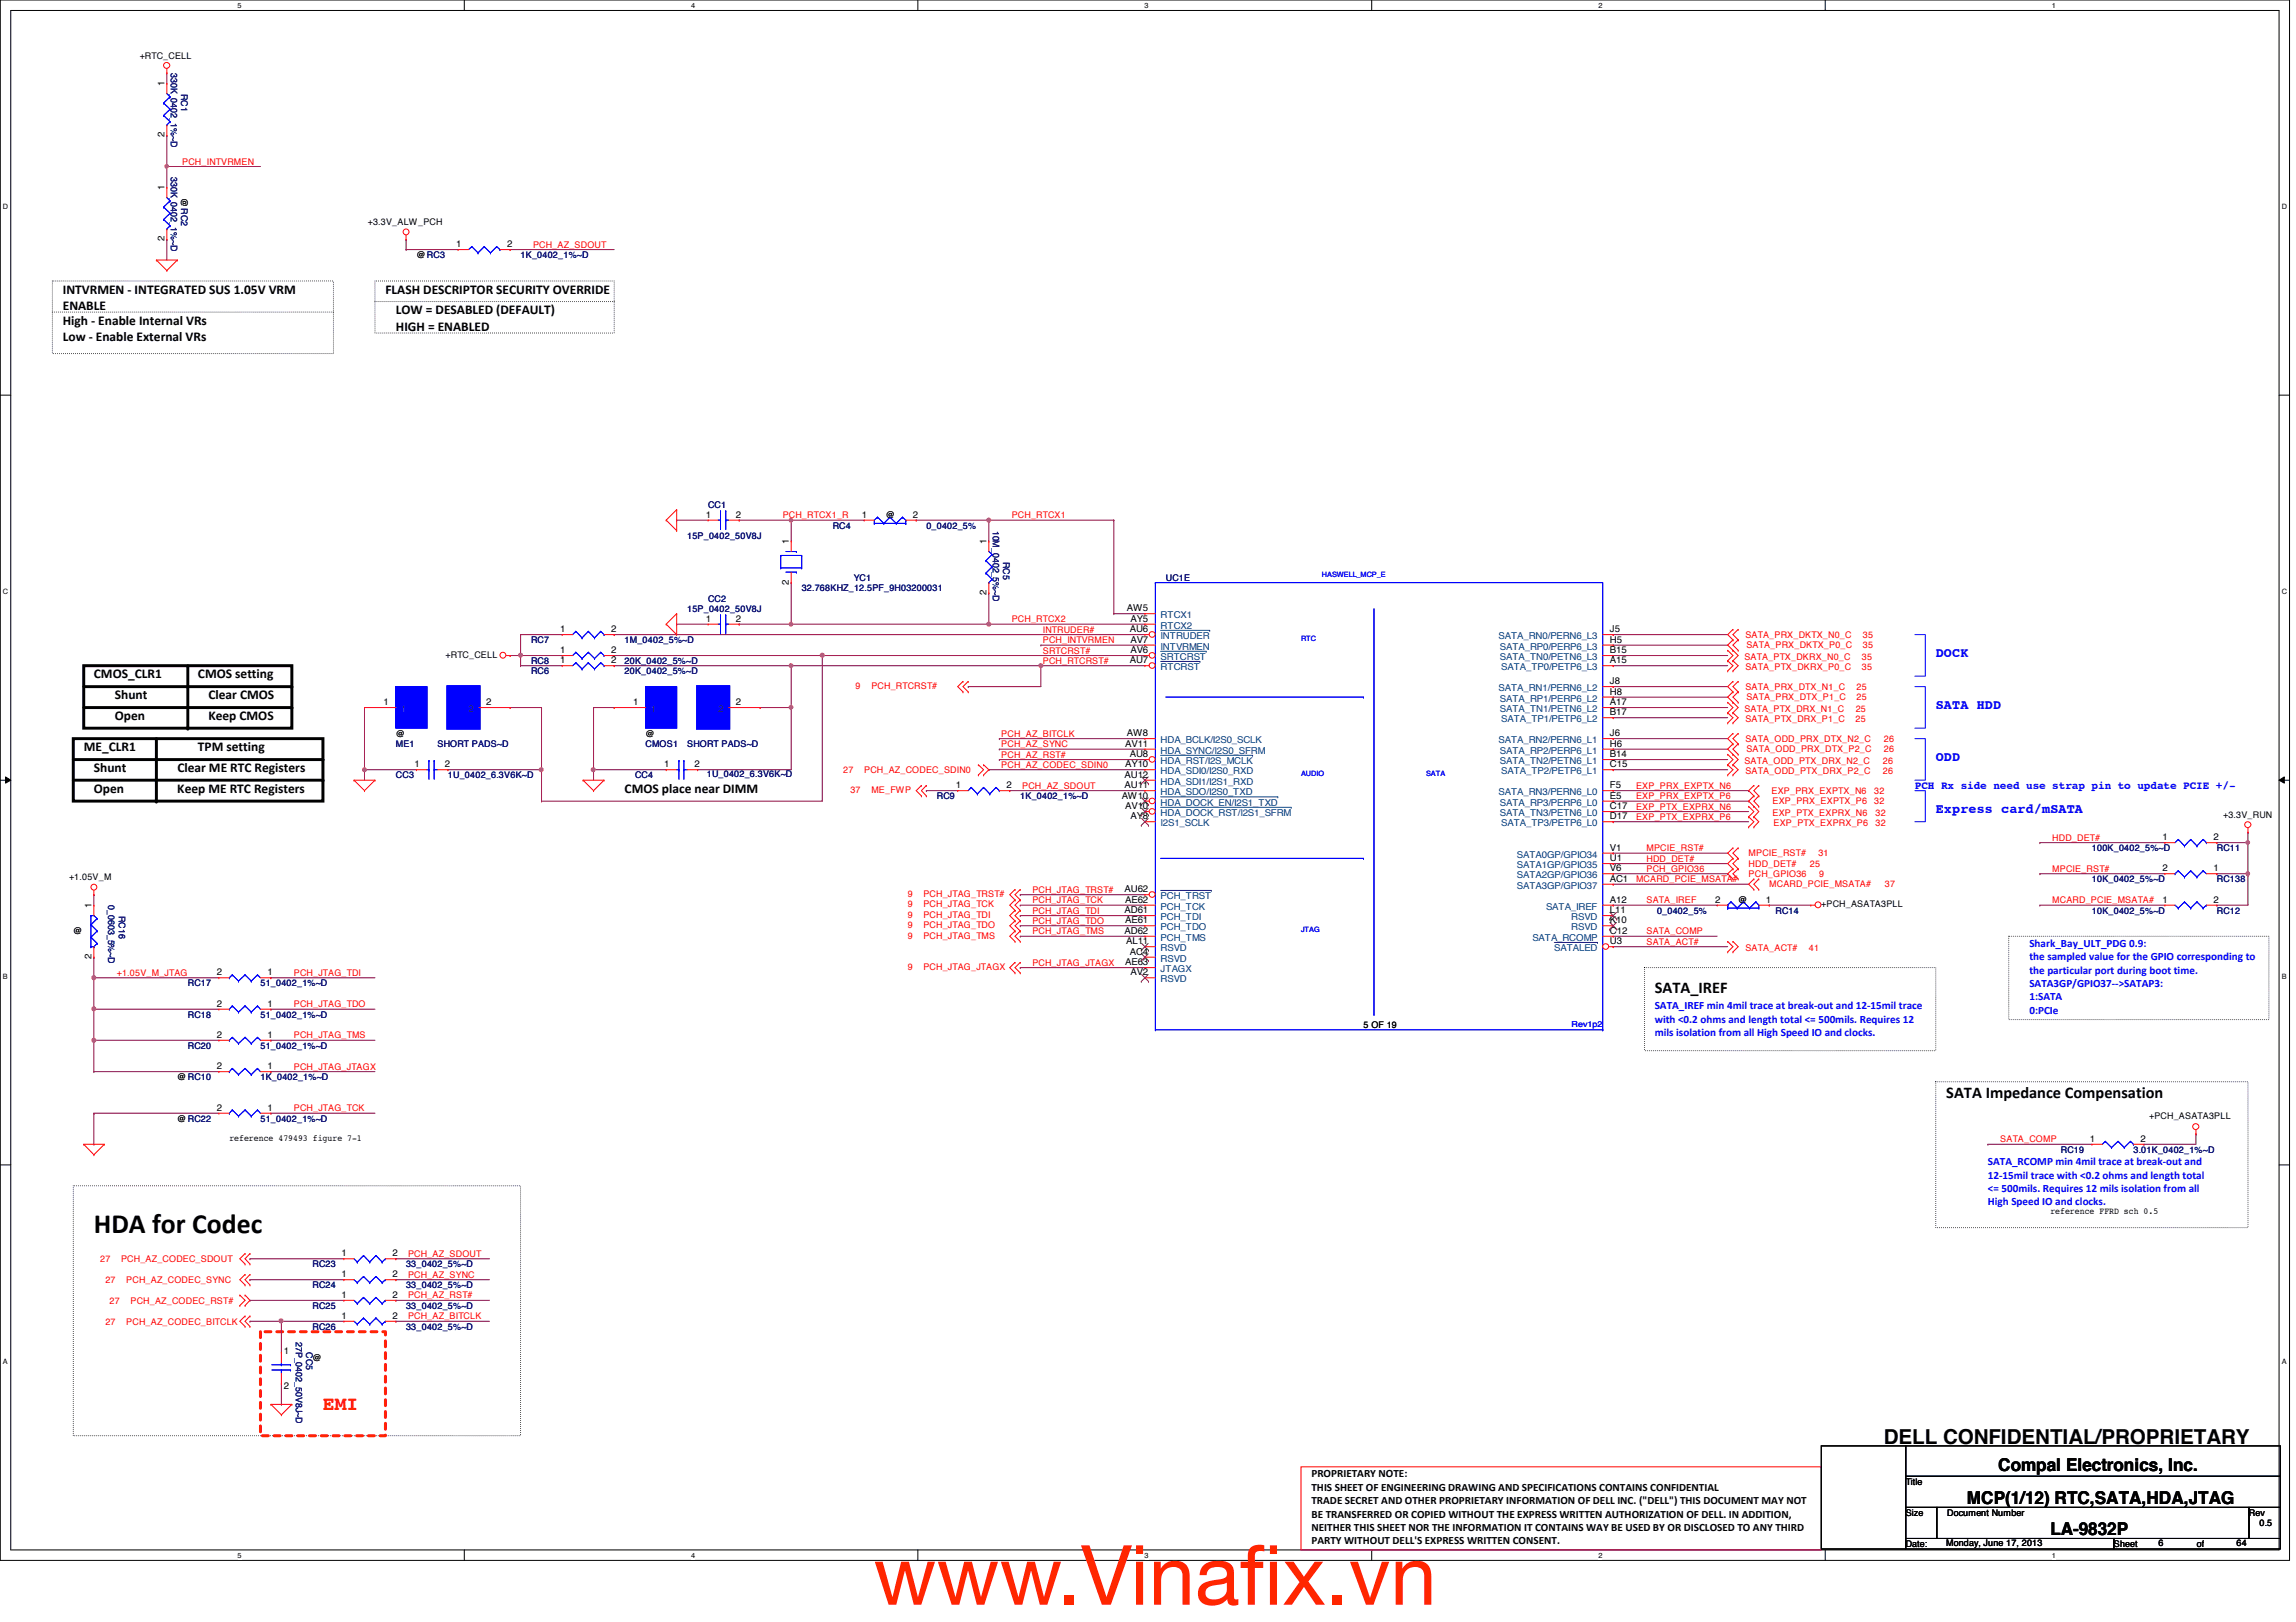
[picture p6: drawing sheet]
<svg xmlns="http://www.w3.org/2000/svg" width="297mm" height="210mm" viewBox="0 0 297 210" stroke-linecap="round" stroke-linejoin="round" font-family="sans-serif">
<defs><g id="words">
<g font-size="10.6" fill="#ff2600">
<text x="113" y="207.7">www.Vinaf</text>
<text x="160.4" y="207.7">ix.vn</text>
</g>
<text font-size="3.6" x="12.1" y="159.6">HDA for Codec</text>
<text font-size="2.7" x="243.7" y="186.9">DELL CONFIDENTIAL/PROPRIETARY</text>
<text font-size="2.5" fill="#f00" x="41.8" y="182.5">EMI</text>
<g font-size="2.3">
<text x="258.5" y="190.3">Compal Electronics, Inc.</text>
<text x="254.5" y="194.6">MCP(1/12) RTC,SATA,HDA,JTAG</text>
<text x="265.3" y="198.7">LA-9832P</text>
</g>
<g font-size="2.1">
<text x="214.1" y="128.6">SATA_IREF</text>
<text x="251.8" y="142">SATA Impedance Compensation</text>
</g>
<g font-size="1.7">
<text x="8.1" y="38">INTVRMEN - INTEGRATED SUS 1.05V VRM</text>
<text x="8.1" y="40.1">ENABLE</text>
<text x="49.9" y="38">FLASH DESCRIPTOR SECURITY OVERRIDE</text>
<text x="51.2" y="40.7">LOW = DESABLED (DEFAULT)</text>
<text x="8.1" y="42">High - Enable Internal VRs</text>
<text x="8.1" y="44.2">Low - Enable External VRs</text>
<text x="51.2" y="42.8">HIGH = ENABLED</text>
<text x="12.1" y="87.8">CMOS_CLR1</text>
<text x="25.6" y="87.8">CMOS setting</text>
<text x="14.9" y="90.5">Shunt</text>
<text x="14.9" y="93.2">Open</text>
<text x="27" y="93.2">Keep CMOS</text>
<text x="27" y="90.5">Clear CMOS</text>
<text x="10.8" y="97.2">ME_CLR1</text>
<text x="12.1" y="99.9">Shunt</text>
<text x="22.9" y="99.9">Clear ME RTC Registers</text>
<text x="25.6" y="97.2">TPM setting</text>
<text x="12.1" y="102.6">Open</text>
<text x="22.9" y="102.6">Keep ME RTC Registers</text>
<text x="80.8" y="102.6">CMOS place near DIMM</text>
</g>
<g font-size="1.7" fill="#00f">
<text x="250.4" y="85">DOCK</text>
<text x="250.4" y="91.7">SATA HDD</text>
<text x="250.4" y="98.4">ODD</text>
<text x="250.4" y="105.2">Express card/mSATA</text>
</g>
<g font-size="1.4" fill="#00f">
<text x="247.7" y="102.1">PCH Rx side need use strap pin to update PCIE +/-</text>
<text x="262.5" y="122.5">Shark_Bay_ULT_PDG 0.9:</text>
<text x="262.5" y="124.2">the sampled value for the GPIO corresponding to</text>
<text x="262.5" y="126">the particular port during boot time.</text>
<text x="214.1" y="130.6">SATA_IREF min 4mil trace at break-out and 12-15mil trace</text>
<text x="262.5" y="127.7">SATA3GP/GPIO37--&gt;SATAP3:</text>
<text x="262.5" y="129.5">1:SATA</text>
<text x="262.5" y="131.2">0:PCIe</text>
<text x="214.1" y="132.3">with &lt;0.2 ohms and length total &lt;= 500mils. Requires 12</text>
<text x="214.1" y="134.1">mils isolation from all High Speed IO and clocks.</text>
<text x="257.2" y="150.8">SATA_RCOMP min 4mil trace at break-out and</text>
<text x="257.2" y="152.5">12-15mil trace with &lt;0.2 ohms and length total</text>
<text x="257.2" y="154.3">&lt;= 500mils. Requires 12 mils isolation from all</text>
<text x="257.2" y="156">High Speed IO and clocks.</text>
</g>
<g font-size="1.4">
<text x="169.7" y="191.2">PROPRIETARY NOTE:</text>
<text x="169.7" y="192.9">THIS SHEET OF ENGINEERING DRAWING AND SPECIFICATIONS CONTAINS CONFIDENTIAL</text>
<text x="169.7" y="194.6">TRADE SECRET AND OTHER PROPRIETARY INFORMATION OF DELL INC. (&quot;DELL&quot;) THIS DOCUMENT MAY NOT</text>
<text x="169.7" y="196.4">BE TRANSFERRED OR COPIED WITHOUT THE EXPRESS WRITTEN AUTHORIZATION OF DELL. IN ADDITION,</text>
<text x="169.7" y="198.1">NEITHER THIS SHEET NOR THE INFORMATION IT CONTAINS WAY BE USED BY OR DISCLOSED TO ANY THIRD</text>
<text x="169.7" y="199.9">PARTY WITHOUT DELL'S EXPRESS WRITTEN CONSENT.</text>
</g>
<g font-size="1.2">
<text x="18.1" y="7.6">+RTC_CELL</text>
<text x="21.3" y="11.2" transform="rotate(-90 21.3 11.2)">1</text>
<text x="21.3" y="17.8" transform="rotate(-90 21.3 17.8)">2</text>
<text x="21.3" y="24.6" transform="rotate(-90 21.3 24.6)">1</text>
<text x="23.4" y="25.6" transform="rotate(90 23.4 25.6)">@RC2</text>
<text x="47.6" y="29.1">+3.3V_ALW_PCH</text>
<text x="21.3" y="31.2" transform="rotate(-90 21.3 31.2)">2</text>
<text x="53.9" y="33.4">@RC3</text>
<text x="59" y="32">1</text>
<text x="65.6" y="32">2</text>
<text x="91.3" y="67">1</text>
<text x="95.2" y="67">2</text>
<text x="102.1" y="70.4" transform="rotate(-90 102.1 70.4)">1</text>
<text x="111.5" y="67">1</text>
<text x="114.6" y="67.1">@</text>
<text x="118.1" y="67">2</text>
<text x="127.6" y="70.4" transform="rotate(-90 127.6 70.4)">1</text>
<text x="102.1" y="75.6" transform="rotate(-90 102.1 75.6)">2</text>
<text x="127.6" y="77" transform="rotate(-90 127.6 77)">2</text>
<text x="72.5" y="81.8">1</text>
<text x="79.1" y="81.8">2</text>
<text x="91.3" y="80.5">1</text>
<text x="95.2" y="80.5">2</text>
<text x="145.8" y="79.1">AW5</text>
<text x="146.2" y="81.8">AU6</text>
<text x="146.3" y="83.2">AV7</text>
<text x="146.3" y="80.5">AY5</text>
<text x="208.3" y="81.8">J5</text>
<text x="208.3" y="83.2">H5</text>
<text x="57.7" y="85.1">+RTC_CELL</text>
<text x="72.5" y="84.5">1</text>
<text x="72.5" y="85.9">1</text>
<text x="79.1" y="84.5">2</text>
<text x="79.1" y="85.9">2</text>
<text x="146.2" y="85.9">AU7</text>
<text x="146.3" y="84.5">AV6</text>
<text x="208.3" y="84.5">B15</text>
<text x="208.3" y="85.9">A15</text>
<text x="208.3" y="89.9">H8</text>
<text x="208.3" y="88.6">J8</text>
<text x="49.6" y="91.3">1</text>
<text x="51.2" y="95.3">@</text>
<text x="62.9" y="91.3">2</text>
<text x="81.9" y="91.3">1</text>
<text x="83.5" y="95.3">@</text>
<text x="95.2" y="91.3">2</text>
<text x="145.8" y="95.3">AW8</text>
<text x="208.3" y="91.3">A17</text>
<text x="208.3" y="92.6">B17</text>
<text x="208.3" y="95.3">J6</text>
<text x="53.6" y="99.3">1</text>
<text x="57.5" y="99.3">2</text>
<text x="85.9" y="99.3">1</text>
<text x="89.8" y="99.3">2</text>
<text x="145.5" y="100.7">AU12</text>
<text x="145.6" y="96.6">AV11</text>
<text x="145.6" y="99.3">AY10</text>
<text x="146.2" y="98">AU8</text>
<text x="208.3" y="96.6">H6</text>
<text x="208.3" y="98">B14</text>
<text x="208.3" y="99.3">C15</text>
<text x="123.7" y="102">1</text>
<text x="130.2" y="102">2</text>
<text x="145.1" y="103.4">AW10</text>
<text x="145.5" y="102">AU11</text>
<text x="145.6" y="104.7">AV10</text>
<text x="146.3" y="106">AY8</text>
<text x="208.3" y="102">F5</text>
<text x="208.3" y="103.4">E5</text>
<text x="208.3" y="104.7">C17</text>
<text x="208.3" y="106">D17</text>
<text x="287.6" y="105.8">+3.3V_RUN</text>
<text x="8.9" y="113.9">+1.05V_M</text>
<text x="208.3" y="110.1">V1</text>
<text x="208.3" y="111.5">U1</text>
<text x="208.3" y="112.8">V6</text>
<text x="279.8" y="112.8">2</text>
<text x="279.8" y="108.8">1</text>
<text x="286.4" y="112.8">1</text>
<text x="286.4" y="108.8">2</text>
<text x="11.9" y="117.6" transform="rotate(-90 11.9 117.6)">1</text>
<text x="145.5" y="115.5">AU62</text>
<text x="145.5" y="118.2">AD61</text>
<text x="145.6" y="116.8">AE62</text>
<text x="145.6" y="119.5">AE61</text>
<text x="208.3" y="114.1">AC1</text>
<text x="208.3" y="116.8">A12</text>
<text x="208.3" y="119.5">K10</text>
<text x="208.3" y="118.2">L11</text>
<text x="221.9" y="116.8">2</text>
<text x="224.9" y="116.9">@</text>
<text x="228.5" y="116.8">1</text>
<text x="235.6" y="117.4">+PCH_ASATA3PLL</text>
<text x="279.8" y="116.8">1</text>
<text x="286.4" y="116.8">2</text>
<text x="9.5" y="120.9">@</text>
<text x="11.9" y="124.1" transform="rotate(-90 11.9 124.1)">2</text>
<text x="145.5" y="120.9">AD62</text>
<text x="145.6" y="124.9">AE63</text>
<text x="145.7" y="122.2">AL11</text>
<text x="146.2" y="123.6">AC4</text>
<text x="208.3" y="120.9">C12</text>
<text x="208.3" y="122.2">U3</text>
<text x="28.1" y="126.2">2</text>
<text x="28.1" y="130.3">2</text>
<text x="34.6" y="126.2">1</text>
<text x="34.6" y="130.3">1</text>
<text x="146.3" y="126.2">AV2</text>
<text x="28.1" y="134.3">2</text>
<text x="34.6" y="134.3">1</text>
<text x="176.4" y="133.1">5 OF 19</text>
<text x="22.9" y="139.8">@RC10</text>
<text x="28.1" y="138.4">2</text>
<text x="28.1" y="143.8">2</text>
<text x="34.6" y="138.4">1</text>
<text x="34.6" y="143.8">1</text>
<text x="22.9" y="145.2">@RC22</text>
<text x="29.7" y="147.7">reference 479493 figure 7-1</text>
<text x="270.4" y="147.8">1</text>
<text x="276.9" y="147.8">2</text>
<text x="278" y="144.9">+PCH_ASATA3PLL</text>
<text x="265.3" y="157.1">reference FFRD sch 0.5</text>
<text x="44.2" y="168">1</text>
<text x="44.2" y="162.6">1</text>
<text x="44.2" y="165.3">1</text>
<text x="50.8" y="168">2</text>
<text x="50.8" y="162.6">2</text>
<text x="50.8" y="165.3">2</text>
<text x="44.2" y="170.7">1</text>
<text x="50.8" y="170.7">2</text>
<text x="36.7" y="175.2">1</text>
<text x="36.7" y="179.8">2</text>
<text x="40.4" y="176.1">@</text>
<text x="246.5" y="192.2">Title</text>
<text x="246.5" y="196.2">Size</text>
<text x="251.9" y="196.2">Document Number</text>
<text x="291" y="196.2">Rev</text>
<text x="292.3" y="197.5">0.5</text>
<text x="246.5" y="200.2">Date:</text>
<text x="251.8" y="200.1">Monday, June 17, 2013</text>
<text x="273.5" y="200.2">Sheet</text>
<text x="279.3" y="200.1">6</text>
<text x="284.2" y="200.2">of</text>
<text x="289.3" y="200.1">64</text>
</g>
<g font-size="1.2" fill="#000080">
<text x="22.1" y="9.4" transform="rotate(90 22.1 9.4)">330K_0402_1%~D</text>
<text x="23.4" y="12.1" transform="rotate(90 23.4 12.1)">RC1</text>
<text x="22.1" y="22.9" transform="rotate(90 22.1 22.9)">330K_0402_1%~D</text>
<text x="67.3" y="33.4">1K_0402_1%~D</text>
<text x="91.6" y="65.7">CC1</text>
<text x="88.9" y="69.8">15P_0402_50V8J</text>
<text x="107.7" y="68.4">RC4</text>
<text x="119.8" y="68.4">0_0402_5%</text>
<text x="128.4" y="68.7" transform="rotate(90 128.4 68.7)">10M_0402_5%~D</text>
<text x="91.6" y="77.9">CC2</text>
<text x="103.7" y="76.5">32.768KHZ_12.5PF_9H03200031</text>
<text x="110.4" y="75.1">YC1</text>
<text x="129.8" y="72.7" transform="rotate(90 129.8 72.7)">RC5</text>
<text x="150.8" y="75.1">UC1E</text>
<text x="68.7" y="83.2">RC7</text>
<text x="80.8" y="83.2">1M_0402_5%~D</text>
<text x="88.9" y="79.2">15P_0402_50V8J</text>
<text x="68.7" y="85.9">RC8</text>
<text x="68.7" y="87.2">RC6</text>
<text x="80.8" y="85.9">20K_0402_5%~D</text>
<text x="80.8" y="87.2">20K_0402_5%~D</text>
<text x="51.2" y="96.7">ME1</text>
<text x="51.2" y="100.7">CC3</text>
<text x="56.6" y="96.7">SHORT PADS~D</text>
<text x="58" y="100.7">1U_0402_6.3V6K~D</text>
<text x="82.2" y="100.7">CC4</text>
<text x="83.5" y="96.7">CMOS1</text>
<text x="88.9" y="96.7">SHORT PADS~D</text>
<text x="91.4" y="100.6">1U_0402_6.3V6K~D</text>
<text x="121.2" y="103.4">RC9</text>
<text x="132" y="103.4">1K_0402_1%~D</text>
<text x="270.6" y="110.2">100K_0402_5%~D</text>
<text x="286.8" y="110.2">RC11</text>
<text x="14" y="117.1" transform="rotate(90 14 117.1)">0_0603_5%~D</text>
<text x="15.4" y="118.5" transform="rotate(90 15.4 118.5)">RC16</text>
<text x="214.4" y="118.2">0_0402_5%</text>
<text x="229.7" y="118.2">RC14</text>
<text x="270.6" y="114.2">10K_0402_5%~D</text>
<text x="270.6" y="118.2">10K_0402_5%~D</text>
<text x="286.8" y="114.2">RC138</text>
<text x="286.8" y="118.2">RC12</text>
<text x="24.3" y="127.6">RC17</text>
<text x="24.3" y="131.7">RC18</text>
<text x="33.7" y="127.6">51_0402_1%~D</text>
<text x="33.7" y="131.7">51_0402_1%~D</text>
<text x="24.3" y="135.7">RC20</text>
<text x="33.7" y="135.7">51_0402_1%~D</text>
<text x="33.7" y="139.8">1K_0402_1%~D</text>
<text x="33.7" y="145.2">51_0402_1%~D</text>
<text x="266.6" y="149.2">RC19</text>
<text x="276" y="149.2">3.01K_0402_1%~D</text>
<text x="40.4" y="164">RC23</text>
<text x="40.4" y="166.7">RC24</text>
<text x="52.5" y="164">33_0402_5%~D</text>
<text x="52.5" y="166.7">33_0402_5%~D</text>
<text x="38.3" y="173.7" transform="rotate(90 38.3 173.7)">27P_0402_50V8J~D</text>
<text x="40.4" y="169.4">RC25</text>
<text x="40.4" y="172.1">RC26</text>
<text x="52.5" y="169.4">33_0402_5%~D</text>
<text x="52.5" y="172.1">33_0402_5%~D</text>
<text x="39.6" y="175" transform="rotate(90 39.6 175)">CC5</text>
</g>
<g font-size="1.2" fill="#f00">
<text x="23.6" y="21.3">PCH_INTVRMEN</text>
<text x="69" y="32">PCH_AZ_SDOUT</text>
<text x="101.3" y="67.1">PCH_RTCX1_R</text>
<text x="130.9" y="67.1">PCH_RTCX1</text>
<text x="130.9" y="80.5">PCH_RTCX2</text>
<text x="134.9" y="83.2">PCH_INTVRMEN</text>
<text x="134.9" y="81.9">INTRUDER#</text>
<text x="225.8" y="82.6">SATA_PRX_DKTX_N0_C</text>
<text x="225.9" y="83.9">SATA_PRX_DKTX_P0_C</text>
<text x="241" y="83.9">35</text>
<text x="241" y="82.6">35</text>
<text x="110.7" y="89.2">9</text>
<text x="112.7" y="89.2">PCH_RTCRST#</text>
<text x="134.9" y="84.6">SRTCRST#</text>
<text x="134.9" y="85.9">PCH_RTCRST#</text>
<text x="225.7" y="85.4">SATA_PTX_DKRX_N0_C</text>
<text x="225.8" y="86.7">SATA_PTX_DKRX_P0_C</text>
<text x="225.8" y="89.3">SATA_PRX_DTX_N1_C</text>
<text x="240.2" y="89.3">25</text>
<text x="240.9" y="86.7">35</text>
<text x="240.9" y="85.4">35</text>
<text x="129.5" y="95.3">PCH_AZ_BITCLK</text>
<text x="225.7" y="92.1">SATA_PTX_DRX_N1_C</text>
<text x="225.8" y="93.5">SATA_PTX_DRX_P1_C</text>
<text x="225.9" y="90.6">SATA_PRX_DTX_P1_C</text>
<text x="240.1" y="93.5">25</text>
<text x="240.1" y="92.1">25</text>
<text x="240.2" y="90.6">25</text>
<text x="109.1" y="100.1">27</text>
<text x="111.8" y="100.1">PCH_AZ_CODEC_SDIN0</text>
<text x="129.5" y="96.7">PCH_AZ_SYNC</text>
<text x="129.5" y="98">PCH_AZ_RST#</text>
<text x="129.5" y="99.4">PCH_AZ_CODEC_SDIN0</text>
<text x="225.7" y="98.8">SATA_ODD_PTX_DRX_N2_C</text>
<text x="225.8" y="96">SATA_ODD_PRX_DTX_N2_C</text>
<text x="225.8" y="100.2">SATA_ODD_PTX_DRX_P2_C</text>
<text x="225.9" y="97.4">SATA_ODD_PRX_DTX_P2_C</text>
<text x="243.6" y="100.2">26</text>
<text x="243.6" y="98.8">26</text>
<text x="243.7" y="97.4">26</text>
<text x="243.7" y="96">26</text>
<text x="110" y="102.6">37</text>
<text x="112.7" y="102.6">ME_FWP</text>
<text x="132.2" y="102.1">PCH_AZ_SDOUT</text>
<text x="211.7" y="102.1">EXP_PRX_EXPTX_N6</text>
<text x="211.7" y="106.1">EXP_PTX_EXPRX_P6</text>
<text x="211.7" y="104.8">EXP_PTX_EXPRX_N6</text>
<text x="211.7" y="103.4">EXP_PRX_EXPTX_P6</text>
<text x="229.2" y="102.7">EXP_PRX_EXPTX_N6</text>
<text x="229.3" y="104.1">EXP_PRX_EXPTX_P6</text>
<text x="229.3" y="105.6">EXP_PTX_EXPRX_N6</text>
<text x="229.4" y="106.9">EXP_PTX_EXPRX_P6</text>
<text x="242.5" y="104.1">32</text>
<text x="242.5" y="102.7">32</text>
<text x="242.7" y="106.9">32</text>
<text x="242.7" y="105.6">32</text>
<text x="213" y="112.8">PCH_GPIO36</text>
<text x="213" y="110.2">MPCIE_RST#</text>
<text x="213" y="111.5">HDD_DET#</text>
<text x="226.2" y="113.5">PCH_GPIO36</text>
<text x="226.2" y="112.2">HDD_DET#</text>
<text x="226.2" y="110.8">MPCIE_RST#</text>
<text x="234.1" y="112.2">25</text>
<text x="235.2" y="110.8">31</text>
<text x="235.4" y="113.5">9</text>
<text x="265.5" y="108.8">HDD_DET#</text>
<text x="265.5" y="112.8">MPCIE_RST#</text>
<text x="117.4" y="118.8">9</text>
<text x="117.4" y="117.4">9</text>
<text x="117.4" y="116.1">9</text>
<text x="119.5" y="118.8">PCH_JTAG_TDI</text>
<text x="119.5" y="117.4">PCH_JTAG_TCK</text>
<text x="119.5" y="116.1">PCH_JTAG_TRST#</text>
<text x="133.6" y="116.9">PCH_JTAG_TCK</text>
<text x="133.6" y="118.2">PCH_JTAG_TDI</text>
<text x="133.6" y="119.5">PCH_JTAG_TDO</text>
<text x="133.6" y="115.5">PCH_JTAG_TRST#</text>
<text x="211.7" y="114.2">MCARD_PCIE_MSATA#</text>
<text x="213" y="116.9">SATA_IREF</text>
<text x="228.9" y="114.9">MCARD_PCIE_MSATA#</text>
<text x="243.8" y="114.9">37</text>
<text x="265.5" y="116.9">MCARD_PCIE_MSATA#</text>
<text x="117.4" y="120.1">9</text>
<text x="117.4" y="121.5">9</text>
<text x="117.4" y="125.5">9</text>
<text x="119.5" y="120.1">PCH_JTAG_TDO</text>
<text x="119.5" y="121.5">PCH_JTAG_TMS</text>
<text x="119.5" y="125.5">PCH_JTAG_JTAGX</text>
<text x="133.6" y="120.9">PCH_JTAG_TMS</text>
<text x="133.6" y="125">PCH_JTAG_JTAGX</text>
<text x="213" y="120.9">SATA_COMP</text>
<text x="213" y="122.3">SATA_ACT#</text>
<text x="225.8" y="123.1">SATA_ACT#</text>
<text x="234" y="123.1">41</text>
<text x="15.1" y="126.3">+1.05V_M_JTAG</text>
<text x="38" y="126.3">PCH_JTAG_TDI</text>
<text x="38" y="130.3">PCH_JTAG_TDO</text>
<text x="38" y="134.4">PCH_JTAG_TMS</text>
<text x="38" y="143.8">PCH_JTAG_TCK</text>
<text x="38" y="138.4">PCH_JTAG_JTAGX</text>
<text x="258.8" y="147.8">SATA_COMP</text>
<text x="13" y="163.3">27</text>
<text x="13.6" y="166">27</text>
<text x="15.7" y="163.3">PCH_AZ_CODEC_SDOUT</text>
<text x="16.3" y="166">PCH_AZ_CODEC_SYNC</text>
<text x="52.8" y="165.4">PCH_AZ_SYNC</text>
<text x="52.8" y="162.6">PCH_AZ_SDOUT</text>
<text x="13.6" y="171.4">27</text>
<text x="14.2" y="168.7">27</text>
<text x="16.3" y="171.4">PCH_AZ_CODEC_BITCLK</text>
<text x="16.9" y="168.7">PCH_AZ_CODEC_RST#</text>
<text x="52.8" y="170.7">PCH_AZ_BITCLK</text>
<text x="52.8" y="168">PCH_AZ_RST#</text>
</g>
<g font-size="1.2" fill="#004080">
<text x="150.2" y="80">RTCX1</text>
<text x="150.2" y="82.7">INTRUDER</text>
<text x="150.2" y="81.4">RTCX2</text>
<text x="193.9" y="82.7">SATA_RN0/PERN6_L3</text>
<text x="150.2" y="84.1">INTVRMEN</text>
<text x="150.2" y="85.4">SRTCRST</text>
<text x="150.2" y="86.7">RTCRST</text>
<text x="193.9" y="89.5">SATA_RN1/PERN6_L2</text>
<text x="194.1" y="84.1">SATA_RP0/PERP6_L3</text>
<text x="194.1" y="85.4">SATA_TN0/PETN6_L3</text>
<text x="194.2" y="86.7">SATA_TP0/PETP6_L3</text>
<text x="51.9" y="92.2">1</text>
<text x="60.6" y="92.2">2</text>
<text x="84.2" y="92.2">1</text>
<text x="92.9" y="92.2">2</text>
<text x="194.1" y="90.8">SATA_RP1/PERP6_L2</text>
<text x="194.1" y="92.2">SATA_TN1/PETN6_L2</text>
<text x="194.2" y="93.5">SATA_TP1/PETP6_L2</text>
<text x="150.2" y="96.2">HDA_BCLK/I2S0_SCLK</text>
<text x="150.2" y="97.5">HDA_SYNC/I2S0_SFRM</text>
<text x="150.2" y="98.9">HDA_RST/I2S_MCLK</text>
<text x="150.2" y="100.2">HDA_SDI0/I2S0_RXD</text>
<text x="150.2" y="101.6">HDA_SDI1/I2S1_RXD</text>
<text x="193.9" y="96.2">SATA_RN2/PERN6_L1</text>
<text x="194.1" y="97.5">SATA_RP2/PERP6_L1</text>
<text x="194.1" y="98.9">SATA_TN2/PETN6_L1</text>
<text x="194.2" y="100.2">SATA_TP2/PETP6_L1</text>
<text x="150.2" y="106.9">I2S1_SCLK</text>
<text x="150.2" y="102.9">HDA_SDO/I2S0_TXD</text>
<text x="150.2" y="104.3">HDA_DOCK_EN/I2S1_TXD</text>
<text x="150.2" y="105.6">HDA_DOCK_RST/I2S1_SFRM</text>
<text x="193.9" y="102.9">SATA_RN3/PERN6_L0</text>
<text x="194.1" y="104.3">SATA_RP3/PERP6_L0</text>
<text x="194.1" y="105.6">SATA_TN3/PETN6_L0</text>
<text x="194.2" y="106.9">SATA_TP3/PETP6_L0</text>
<text x="196.3" y="111">SATA0GP/GPIO34</text>
<text x="196.3" y="112.4">SATA1GP/GPIO35</text>
<text x="196.3" y="113.7">SATA2GP/GPIO36</text>
<text x="150.2" y="116.4">PCH_TRST</text>
<text x="150.2" y="117.7">PCH_TCK</text>
<text x="150.2" y="119.1">PCH_TDI</text>
<text x="196.3" y="115">SATA3GP/GPIO37</text>
<text x="200" y="117.7">SATA_IREF</text>
<text x="203.3" y="119.1">RSVD</text>
<text x="150.2" y="125.8">JTAGX</text>
<text x="150.2" y="123.1">RSVD</text>
<text x="150.2" y="124.5">RSVD</text>
<text x="150.2" y="120.4">PCH_TDO</text>
<text x="150.2" y="121.8">PCH_TMS</text>
<text x="198.2" y="121.8">SATA_RCOMP</text>
<text x="201.1" y="123.1">SATALED</text>
<text x="203.3" y="120.4">RSVD</text>
<text x="150.2" y="127.1">RSVD</text>
</g>
<text font-size="1.1" fill="#00f" x="203.3" y="132.9">Rev1p2</text>
<g font-size=".9">
<text x="30.7" y="1">5</text>
<text x="89.4" y="1">4</text>
<text x="148.1" y="1">3</text>
<text x="206.8" y="1">2</text>
<text x="265.5" y="1">1</text>
<text x=".4" y="27.1">D</text>
<text x="295.2" y="27.1">D</text>
<text x=".4" y="76.9">C</text>
<text x="295.2" y="76.9">C</text>
<text x=".4" y="126.7">B</text>
<text x="295.2" y="126.7">B</text>
<text x=".4" y="176.5">A</text>
<text x="295.2" y="176.5">A</text>
<text x="30.7" y="201.6">5</text>
<text x="89.4" y="201.6">4</text>
<text x="148.1" y="201.6">3</text>
<text x="206.8" y="201.6">2</text>
<text x="265.5" y="201.6">1</text>
</g>
<g font-size=".9" fill="#00f">
<text x="171" y="74.6">HASWELL_MCP_E</text>
<text x="168.3" y="83">RTC</text>
<text x="168.3" y="100.5">AUDIO</text>
<text x="184.5" y="100.5">SATA</text>
<text x="168.3" y="120.7">JTAG</text>
</g>
</g></defs>
<path d="M0 0h296.2v201.9h-296.2zM1.4 1.4h293.4v199.2h-293.4z" fill="none" stroke="#000" stroke-width=".13"/>
<g fill="#fff">
<path d="M30.7 .2h.5v1h-.5z"/>
<path d="M30.7 200.7h.5v1.1h-.5z"/>
</g>
<path d="M60.1 0v1.4M60.1 200.6v1.3" fill="none" stroke="#000" stroke-width=".13"/>
<g fill="#fff">
<path d="M89.4 .2h.5v1h-.5z"/>
<path d="M89.4 200.7h.5v1.1h-.5z"/>
</g>
<path d="M118.7 0v1.4M118.7 200.6v1.3" fill="none" stroke="#000" stroke-width=".13"/>
<g fill="#fff">
<path d="M148.1 .2h.5v1h-.5z"/>
<path d="M148.1 200.7h.5v1.1h-.5z"/>
</g>
<path d="M177.5 0v1.4M177.5 200.6v1.3" fill="none" stroke="#000" stroke-width=".13"/>
<g fill="#fff">
<path d="M206.8 .2h.5v1h-.5z"/>
<path d="M206.8 200.7h.5v1.1h-.5z"/>
</g>
<path d="M236.1 0v1.4M236.1 200.6v1.3" fill="none" stroke="#000" stroke-width=".13"/>
<g fill="#fff">
<path d="M265.5 .2h.5v1h-.5z"/>
<path d="M265.5 200.7h.5v1.1h-.5z"/>
<path d="M.4 26.2h.7v1.1h-.7z"/>
<path d="M295.2 26.2h.7v1.1h-.7z"/>
<path d="M.4 76h.7v1.1h-.7z"/>
<path d="M295.2 76h.7v1.1h-.7z"/>
</g>
<path d="M0 51.1h1.4M294.8 51.1h1.4" fill="none" stroke="#000" stroke-width=".13"/>
<g fill="#fff">
<path d="M.4 125.9h.6v1h-.6z"/>
<path d="M295.2 125.9h.6v1h-.6z"/>
</g>
<path d="M0 101h1.4M.7 100.5l.7 .5-.7 .3zM294.8 101l.7-.5v.8zM294.8 101h1.4" fill="none" stroke="#000" stroke-width=".13"/>
<path d="M.7 100.5l.7 .5-.7 .3zM294.8 101l.7-.5v.8z" fill="#000"/>
<g fill="#fff">
<path d="M.4 175.6h.6v1.1h-.6z"/>
<path d="M295.2 175.6h.6v1.1h-.6z"/>
</g>
<path d="M0 150.7h1.4M294.8 150.7h1.4" fill="none" stroke="#000" stroke-width=".13"/>
<path d="M168.3 189.8h67.3v10.8h-67.3z" fill="none" stroke="#f00" stroke-width=".13"/>
<path d="M6.8 36.4h36.3v9.4h-36.3zM48.5 36.4h31v6.7h-31zM48.5 39h31M79.5 39h.1M6.8 40.4h36.3M43.1 40.4h.1M212.8 125.2h37.6v10.8h-37.6zM250.4 140h40.4v18.9h-40.4zM259.9 121.2h33.6v10.8h-33.6zM9.5 153.5h57.8v32.3h-57.8z" fill="none" stroke="#000" stroke-width=".13" stroke-dasharray="0 .3"/>
<path d="M9.5 95.6h32.3v8.1h-32.3zM9.5 98.3h32.3M10.8 86.1h27v8.1h-27zM10.8 88.9h27M10.8 91.6h27M20.2 95.6v8.1M24.3 86.1v8.1M9.5 101h32.3" fill="none" stroke="#000" stroke-width=".38"/>
<g fill="#000">
<circle cx="24.3" cy="94.2" r=".19"/>
<circle cx="37.8" cy="88.9" r=".19"/>
<circle cx="37.8" cy="91.6" r=".19"/>
<circle cx="41.8" cy="98.3" r=".19"/>
<circle cx="20.2" cy="103.7" r=".19"/>
<circle cx="41.8" cy="101" r=".19"/>
</g>
<path d="M33.7 172.3h16.2v13.5h-16.2z" fill="none" stroke="#f00" stroke-width=".38" stroke-dasharray=".8 .8"/>
<path d="M247.7 95.6h1.4v5.4h-1.4M247.7 82.1h1.4v5.4h-1.4M247.7 88.9h1.4v5.3h-1.4M247.7 102.3h1.4v4h-1.4" fill="none" stroke="#00f" stroke-width=".13"/>
<path d="M102.4 80.8h.1M102.4 80.8h25.5" fill="none" stroke="#800040" stroke-width=".13"/>
<path d="M102.2 80.6l.1-.1 .2 .1v.3l-.2 .1-.1-.1z" fill-rule="evenodd" fill="#f0f"/>
<path d="M102.2 80.6l.1-.1 .2 .1v.3l-.2 .1-.1-.1z" fill="none" stroke="#f0f" stroke-width=".13"/>
<path d="M102.4 75.4h.1M102.4 75.4v5.4M127.9 76.8h.1M127.9 76.8v4M87.5 80.8h.1M87.5 80.8h4.1M127.9 80.8h.1M127.9 80.8h20.2" fill="none" stroke="#800040" stroke-width=".13"/>
<circle cx="127.9" cy="80.8" r=".26" fill="#f0f"/>
<circle cx="127.9" cy="80.8" r=".26" fill="none" stroke="#f0f" stroke-width=".13"/>
<path d="M87.5 67.3h.1M87.5 67.3h4.1M102.4 67.3h.1M102.4 67.3v2.7M127.9 67.3h.1M127.9 67.3h16.2M95.6 80.8h.1M95.6 80.8h6.8" fill="none" stroke="#800040" stroke-width=".13"/>
<circle cx="127.9" cy="67.3" r=".26" fill="#f0f"/>
<circle cx="127.9" cy="67.3" r=".26" fill="none" stroke="#f0f" stroke-width=".13"/>
<path d="M102.4 67.3h.1M102.4 67.3h9.4M127.9 67.3h.1M127.9 67.3v2.7" fill="none" stroke="#800040" stroke-width=".13"/>
<path d="M102.2 67.1h.1l.2 .1v.3l-.2 .1-.1-.1z" fill-rule="evenodd" fill="#f0f"/>
<path d="M102.2 67.1h.1l.2 .1v.3l-.2 .1-.1-.1z" fill="none" stroke="#f0f" stroke-width=".13"/>
<g fill="none" stroke="#800040" stroke-width=".13">
<path d="M21.6 31h.1M21.6 21.5h.1M21.6 21.5v2.8M21.6 31v2.7M21.6 21.5h12.1M95.6 67.3h.1M95.6 67.3h6.8M118.5 67.3h.1M118.5 67.3h9.4M144.1 67.3h.1M144.1 79.4h.1M144.1 67.3v12.1"/>
<path d="M144.1 79.4h4"/>
</g>
<path d="M21.4 21.4h.3l.1 .1-.1 .2-.2 .1-.1-.1z" fill-rule="evenodd" fill="#f0f"/>
<path d="M21.4 21.4h.3l.1 .1-.1 .2-.2 .1-.1-.1z" fill="none" stroke="#f0f" stroke-width=".13"/>
<path d="M21.6 17.5h.1M21.6 9.4h.1M21.6 9.4v1.4M21.6 17.5v4M76.8 99.6h.1M76.8 99.6h9.4M134.7 83.5h.1M134.7 83.5h13.4" fill="none" stroke="#800040" stroke-width=".13"/>
<circle cx="76.7" cy="99.6" r=".26" fill="#f0f"/>
<circle cx="76.7" cy="99.6" r=".26" fill="none" stroke="#f0f" stroke-width=".13"/>
<path d="M70.1 91.6h.1M70.1 91.6v8" fill="none" stroke="#800040" stroke-width=".13"/>
<circle cx="70" cy="99.6" r=".26" fill="#f0f"/>
<circle cx="70" cy="99.6" r=".26" fill="none" stroke="#f0f" stroke-width=".13"/>
<g fill="none" stroke="#800040" stroke-width=".13">
<path d="M66 91.6h.1M66 91.6h4.1M67.3 86.1h.1M67.3 84.8h.1M67.3 86.1h5.4M67.3 84.8h5.4M76.8 99.6h.1M76.8 91.6h2.7M76.8 99.6v1.4M79.5 91.6h.1M90.3 99.6h.1M90.3 99.6h12.1"/>
<path d="M98.3 91.6h.1M102.4 86.1h.1M102.4 86.1v5.5h-4.1M106.4 84.8h.1M106.4 84.8v18.9h-36.3M70.1 103.7h.1"/>
</g>
<circle cx="67.3" cy="84.8" r=".26" fill="#f0f"/>
<circle cx="67.3" cy="84.8" r=".26" fill="none" stroke="#f0f" stroke-width=".13"/>
<path d="M58 99.6h.1M58 99.6h12.1M70.1 99.6h.1M70.1 99.6v4.1M106.4 84.8h.1M106.4 84.8h41.7" fill="none" stroke="#800040" stroke-width=".13"/>
<circle cx="106.4" cy="84.8" r=".26" fill="#f0f"/>
<circle cx="106.4" cy="84.8" r=".26" fill="none" stroke="#f0f" stroke-width=".13"/>
<path d="M102.4 91.6h.1M102.4 91.6v8" fill="none" stroke="#800040" stroke-width=".13"/>
<path d="M102.2 91.3h.1l.2 .1v.3l-.2 .1-.1-.1z" fill-rule="evenodd" fill="#f0f"/>
<path d="M102.2 91.3h.1l.2 .1v.3l-.2 .1-.1-.1z" fill="none" stroke="#f0f" stroke-width=".13"/>
<path d="M47.2 91.6h.1M47.2 99.6h.1M47.2 91.6v8M47.2 99.6h6.7M66 84.8h.1M66 84.8h1.3" fill="none" stroke="#800040" stroke-width=".13"/>
<circle cx="47.2" cy="99.6" r=".26" fill="#f0f"/>
<circle cx="47.2" cy="99.6" r=".26" fill="none" stroke="#f0f" stroke-width=".13"/>
<path d="M47.2 99.6h.1M47.2 99.6v1.4M76.8 91.6h.1M76.8 91.6v8M134.7 86.1h.1M134.7 86.1h13.4" fill="none" stroke="#800040" stroke-width=".13"/>
<circle cx="134.7" cy="86.1" r=".26" fill="#f0f"/>
<circle cx="134.7" cy="86.1" r=".26" fill="none" stroke="#f0f" stroke-width=".13"/>
<g fill="none" stroke="#800040" stroke-width=".13">
<path d="M67.3 84.8h.1M67.3 84.8v1.3M79.5 84.8h.1M79.5 86.1h.1M79.5 84.8h26.9M79.5 86.1h22.9M127.9 99.6h.1M127.9 99.6h20.2M129.3 95.6h.1M129.3 96.9h.1M129.3 98.3h.1M129.3 95.6h18.8"/>
<path d="M129.3 96.9h18.8M129.3 98.3h18.8M119.8 102.3h.1M119.8 102.3h4.1M130.6 102.3h.1M130.6 102.3h17.5M36.4 171h.1M36.4 171h8.1M36.4 171v4M51.2 171h.1M51.2 171h12.1"/>
</g>
<circle cx="36.4" cy="170.9" r=".26" fill="#f0f"/>
<circle cx="36.4" cy="170.9" r=".26" fill="none" stroke="#f0f" stroke-width=".13"/>
<g fill="none" stroke="#800040" stroke-width=".13">
<path d="M52.5 31h.1M52.5 32.3h.1M52.5 32.3h6.8M52.5 31v1.3M66 32.3h.1M66 32.3h13.5M67.3 82.1h.1M67.3 84.8h.1M67.3 82.1h5.4M67.3 82.1v2.7M79.5 82.1h.1M79.5 82.1h68.6"/>
<path d="M132 117.1h.1M132 118.5h.1M132 119.8h.1M132 117.1h16.1M132 118.5h16.1M132 119.8h16.1M208.7 117.1h.1M208.7 117.1h13.5M228.9 117.1h.1M228.9 117.1h5.4M263.9 109.1h.1M263.9 109.1h16.2"/>
<path d="M12.1 126.5h.1M12.1 126.5v4.1M132 121.2h.1M132 125.2h.1M132 121.2h16.1M132 125.2h16.1M208.7 121.2h.1M208.7 122.5h.1M208.7 121.2h13.5M208.7 122.5h14.8M257.2 148.1h.1M257.2 148.1h13.4"/>
<path d="M277.4 148.1h.1M284.1 146.7h.1M284.1 146.7v1.4h-6.7M32.3 168.3h.1M32.3 165.6h.1M32.3 162.9h.1M32.3 171h.1M32.3 168.3h12.2M32.3 165.6h12.2M32.3 162.9h12.2M32.3 171h4.1M51.2 165.6h.1"/>
<path d="M51.2 162.9h.1M51.2 168.3h.1M51.2 168.3h12.1M51.2 165.6h12.1M51.2 162.9h12.1"/>
</g>
<circle cx="12.1" cy="126.5" r=".26" fill="#f0f"/>
<circle cx="12.1" cy="126.5" r=".26" fill="none" stroke="#f0f" stroke-width=".13"/>
<path d="M12.1 130.6h.1M12.1 130.6v4" fill="none" stroke="#800040" stroke-width=".13"/>
<circle cx="12.1" cy="130.6" r=".26" fill="#f0f"/>
<circle cx="12.1" cy="130.6" r=".26" fill="none" stroke="#f0f" stroke-width=".13"/>
<path d="M12.1 126.5h.1M12.1 130.6h.1M12.1 134.6h.1M12.1 126.5h16.2M12.1 130.6h16.2M12.1 134.6h16.2" fill="none" stroke="#800040" stroke-width=".13"/>
<circle cx="12.1" cy="134.6" r=".26" fill="#f0f"/>
<circle cx="12.1" cy="134.6" r=".26" fill="none" stroke="#f0f" stroke-width=".13"/>
<g fill="none" stroke="#800040" stroke-width=".13">
<path d="M102.4 86.1h.1M102.4 86.1h32.3M125.3 88.9h.1M134.7 86.1h.1M134.7 86.1v2.8h-9.4M12.1 115.8h.1M12.1 115.8v1.3M132 115.8h.1M132 115.8h16.1M12.1 123.9h.1M12.1 123.9v2.6M35 126.5h.1"/>
<path d="M35 130.6h.1M35 134.6h.1M35 126.5h13.5M35 130.6h13.5M35 134.6h13.5M12.1 144.1h.1M12.1 148.1h.1M12.1 144.1v4M12.1 144.1h16.2M35 144.1h.1M35 144.1h13.5"/>
</g>
<path d="M102.2 86l.1-.1 .2 .1v.3l-.2 .1-.1-.1z" fill-rule="evenodd" fill="#f0f"/>
<path d="M102.2 86l.1-.1 .2 .1v.3l-.2 .1-.1-.1z" fill="none" stroke="#f0f" stroke-width=".13"/>
<path d="M208.7 114.4h.1M208.7 113.1h14.8M208.7 114.4h17.5M223.5 113.1h.1M286.8 109.1h.1M286.8 109.1h4M12.1 138.7h.1M12.1 134.6h.1M12.1 138.7h16.2M12.1 134.6v4.1M35 138.7h.1M35 138.7h13.5" fill="none" stroke="#800040" stroke-width=".13"/>
<path d="M290.6 108.9h.4v.1v.2l-.2 .1-.2-.1z" fill-rule="evenodd" fill="#f0f"/>
<path d="M290.6 108.9h.4v.1v.2l-.2 .1-.2-.1z" fill="none" stroke="#f0f" stroke-width=".13"/>
<path d="M290.8 113.1h.1M290.8 113.1v4" fill="none" stroke="#800040" stroke-width=".13"/>
<path d="M290.6 112.9l.2-.1 .2 .1v.3l-.2 .1-.2-.1z" fill-rule="evenodd" fill="#f0f"/>
<path d="M290.6 112.9l.2-.1 .2 .1v.3l-.2 .1-.2-.1z" fill="none" stroke="#f0f" stroke-width=".13"/>
<g fill="none" stroke="#800040" stroke-width=".13">
<path d="M208.7 96.9h.1M208.7 95.6h.1M208.7 98.3h.1M208.7 99.6h.1M208.7 86.1h.1M208.7 84.8h.1M208.7 82.1h.1M208.7 83.5h.1M208.7 88.9h.1M208.7 92.9h.1M208.7 90.2h.1M208.7 91.6h.1"/>
<path d="M208.7 96.9h14.8M208.7 95.6h14.8M208.7 98.3h14.8M208.7 99.6h14.8M208.7 86.1h14.8M208.7 84.8h14.8M208.7 82.1h14.8M208.7 83.5h14.8M208.7 88.9h14.8M208.7 92.9h14.8M208.7 90.2h14.8M208.7 91.6h14.8"/>
<path d="M208.7 106.3h.1M208.7 105h.1M208.7 110.4h.1M208.7 111.8h.1M208.7 102.3h17.5M208.7 106.3h17.5M208.7 105h17.5M208.7 103.7h17.5M208.7 110.4h14.8M208.7 111.8h14.8M226.2 102.3h.1M226.2 103.7h.1"/>
<path d="M263.9 117.1h.1M263.9 113.1h.1M263.9 117.1h16.2M263.9 113.1h16.2M286.8 117.1h.1M286.8 113.1h.1M286.8 117.1h4M290.8 107.7h.1M290.8 109.1h.1M290.8 107.7v5.4h-4M36.4 179.1v2.6M36.4 181.7h.1"/>
</g>
<g fill="none" stroke="#f00" stroke-width=".13">
<path d="M21.6 9.4h.1M21.6 10.8h.1M21.6 17.5h.1M21.6 8.9v.5M21.6 10.8v1.3M21.6 16.2v1.3M20.2 33.7h.1M20.2 33.7h2.7M20.2 33.7l1.4 1.3M21.6 35h.1M22.9 33.7h.1M22.9 33.7l-1.3 1.3"/>
<path d="M52.5 31h.1M52.5 30.4v.6M59.3 32.3h.1M59.3 32.3h1.3M64.7 32.3h1.3M66 32.3h.1M86.2 67.3h.1M86.2 67.3l1.3 1.4M87.5 79.4h.1M87.5 68.7h.1M87.5 66h.1M87.5 66v2.7"/>
<path d="M87.5 79.4v2.7M87.5 79.4l-1.3 1.4M87.5 66l-1.3 1.3M102.4 70h.1M102.4 75.4h.1M102.4 70v1.4M102.4 74v1.4M65.5 84.8h.5M66 84.8h.1M86.2 80.8h.1M86.2 80.8l1.3 1.3M87.5 82.1h.1"/>
<path d="M124.6 89.5h.1M124.6 88.2h.1M124.6 88.2l-.7 .7 .7 .6M125.3 89.5h.1M125.3 88.2h.1M125.3 88.2l-.7 .7 .7 .6M126.6 99h.1M126.6 99l.7 .6-.7 .7M127.3 99h.1M127.3 99l.6 .6-.6 .7M223.5 97.6h.1M223.5 99h.1"/>
<path d="M223.5 84.2h.1M223.5 85.5h.1M223.5 86.8h.1M223.5 92.2h.1M223.5 93.6h.1M223.5 90.9h.1M223.5 97.6l.7 .7-.7 .7M223.5 99l.7 .6-.7 .7M223.5 84.2l.7 .6-.7 .7M223.5 85.5l.7 .6-.7 .7M223.5 92.2l.7 .7-.7 .7M223.5 90.9l.7 .7-.7 .6"/>
<path d="M224.2 97.6h.1M224.2 99h.1M224.2 96.3h.1M224.2 94.9h.1M224.2 82.8h.1M224.2 84.2h.1M224.2 85.5h.1M224.2 86.8h.1M224.2 81.4h.1M224.2 92.2h.1M224.2 93.6h.1M224.2 90.9h.1"/>
<path d="M224.2 89.5h.1M224.2 88.2h.1M224.2 96.3l-.7 .6 1.4 1.4-.7 .7M224.2 94.9l-.7 .7 .7 .7M224.2 99l.7 .6-.7 .7M224.2 82.8l-.7 .7 1.4 1.3-.7 .7M224.2 85.5l.7 .6-.7 .7M224.2 81.4l-.7 .7 .7 .7M224.2 92.2l.7 .7-.7 .7M224.2 89.5l-.7 .7 1.4 1.4-.7 .6M224.2 88.2l-.7 .7 .7 .6M224.9 97.6h.1"/>
<path d="M224.9 96.3h.1M224.9 94.9h.1M224.9 84.2h.1M224.9 82.8h.1M224.9 81.4h.1M224.9 90.9h.1M224.9 89.5h.1M224.9 88.2h.1M224.9 96.3l-.7 .6 .7 .7M224.9 94.9l-.7 .7 .7 .7M224.9 82.8l-.7 .7 .7 .7M224.9 81.4l-.7 .7 .7 .7"/>
<path d="M224.9 89.5l-.7 .7 .7 .7M224.9 88.2l-.7 .7 .7 .6M12.1 115.8h.1M12.1 115.2v.6M45.8 101h.1M45.8 101h2.7M45.8 101l1.4 1.3M47.2 102.3h.1M48.5 101h.1M48.5 101l-1.3 1.3M75.4 101h.1M75.4 101h2.7"/>
<path d="M75.4 101l1.4 1.3M76.8 102.3h.1M78.1 101h.1M78.1 101l-1.3 1.3M119.2 103h.1M119.2 101.6h.1M119.2 101.6l-.7 .7 .7 .7M119.8 103h.1M119.8 101.6h.1M119.8 101.6l-.6 .7 .6 .7M126.6 100.3h.1M127.3 100.3h.1"/>
<path d="M131.3 119.2h.1M131.3 117.8h.1M131.3 116.5h.1M131.3 115.1h.1M131.3 117.8l-.7 .7 .7 .7M131.3 119.2l-.7 .6 .7 .7M131.3 116.5l-.7 .6 .7 .7M131.3 115.1l-.7 .7 .7 .7M132 119.2h.1M132 117.8h.1M132 116.5h.1M132 115.1h.1"/>
<path d="M132 117.8l-.7 .7 .7 .7M132 119.2l-.7 .6 .7 .7M132 116.5l-.7 .6 .7 .7M132 115.1l-.7 .7 .7 .7M223.5 100.3h.1M224.2 112.4h.1M224.2 113.7h.1M224.2 100.3h.1M224.2 111.1h.1M224.2 109.7h.1M224.2 112.4l-.7 .7 .7 .6M224.2 111.1l-.7 .7 .7 .6"/>
<path d="M224.2 109.7l-.7 .7 .7 .7M224.9 113.7h.1M224.9 112.4h.1M224.9 111.1h.1M224.9 109.7h.1M224.9 112.4l-.7 .7 .7 .6M224.9 111.1l-.7 .7 .7 .6M224.9 109.7l-.7 .7 .7 .7M226.2 105.7h.1M226.2 107h.1M226.2 104.4h.1M226.2 105.7l.7 .6-.7 .7"/>
<path d="M226.2 104.4l.7 .6-.7 .7M226.9 113.7h.1M226.9 115.1h.1M226.9 103h.1M226.9 104.4h.1M226.9 101.6h.1M226.9 105.7h.1M226.9 107h.1M226.9 113.7l-.7 .7 .7 .7M226.9 103l-.7 .7 .7 .7M226.9 101.6l-.7 .7 .7 .7M226.9 105.7l.6 .6-.6 .7"/>
<path d="M226.9 104.4l.6 .6-.6 .7M227.5 115.1h.1M227.5 113.7h.1M227.5 104.4h.1M227.5 103h.1M227.5 101.6h.1M227.5 113.7l-.6 .7 .6 .7M227.5 103l-.6 .7 .6 .7M227.5 101.6l-.6 .7 .6 .7M234.3 117.1h.1M234.3 117.1h.5M280.1 113.1h.1"/>
<path d="M280.1 113.1h1.3M285.5 113.1h1.3M286.8 113.1h.1M290.8 107.7h.1M290.8 107.1v.6M28.3 134.6h.1M28.3 134.6h1.4M33.7 134.6h1.3M35 134.6h.1M131.3 120.5h.1M131.3 121.8h.1M131.3 125.9h.1"/>
<path d="M131.3 124.5h.1M131.3 120.5l-.7 .7 .7 .6M131.3 124.5l-.7 .7 .7 .7M132 120.5h.1M132 121.8h.1M132 125.9h.1M132 124.5h.1M132 120.5l-.7 .7 .7 .6M132 124.5l-.7 .7 .7 .7M223.5 121.8h.1M223.5 123.2h.1M223.5 121.8l.7 .7-.7 .7"/>
<path d="M224.2 121.8h.1M224.2 123.2h.1M224.2 121.8l.7 .7-.7 .7M10.8 148.1h.1M10.8 148.1h2.7M10.8 148.1l1.3 1.3M12.1 149.4h.1M13.5 148.1h.1M13.5 148.1l-1.4 1.3M270.6 148.1h.1M270.6 148.1h1.4M276 148.1h1.4"/>
<path d="M277.4 148.1h.1M284.1 146.7h.1M284.1 146.2v.5M31 169h.1M31 167.6h.1M31 167.6l.7 .7-.7 .7M31.7 164.9h.1M31.7 166.3h.1M31.7 170.3h.1M31.7 171.7h.1M31.7 167.6h.1M31.7 169h.1"/>
<path d="M31.7 162.2h.1M31.7 163.6h.1M31.7 164.9l-.7 .7 .7 .7M31.7 170.3l-.7 .7 .7 .7M31.7 167.6l.6 .7-.6 .7M31.7 162.2l-.7 .7 .7 .7M32.3 164.9h.1M32.3 166.3h.1M32.3 170.3h.1M32.3 171.7h.1M32.3 162.2h.1M32.3 163.6h.1"/>
<path d="M32.3 164.9l-.6 .7 .6 .7M32.3 170.3l-.6 .7 .6 .7M32.3 162.2l-.6 .7 .6 .7M44.5 168.3h.1M44.5 168.3h1.3M49.9 168.3h1.3M51.2 168.3h.1M35 181.7h.1M35 181.7h2.8M35 181.7l1.4 1.4M36.4 183.1h.1M37.8 181.7h.1"/>
<path d="M37.8 181.7l-1.4 1.4"/>
<circle cx="21.6" cy="8.5" r=".39"/>
<circle cx="52.5" cy="30" r=".38"/>
<circle cx="65.1" cy="84.8" r=".38"/>
<circle cx="12.1" cy="114.8" r=".38"/>
<circle cx="235.2" cy="117.1" r=".38"/>
<circle cx="290.8" cy="106.7" r=".39"/>
<circle cx="284.1" cy="145.8" r=".39"/>
</g>
<path d="M235.6 187.1h10.9v13.3h-10.9zM246.5 187.1h48.5v4h-48.5zM246.5 191.1h48.5v4h-48.5zM246.5 195.1h4.1v4h-4.1zM246.5 199.1h27v1.3h-27zM250.6 195.1h40.4v4h-40.4zM273.5 199.1h21.5v1.3h-21.5zM291 195.1h4v4h-4z" fill="none" stroke="#000" stroke-width=".13"/>
<g fill="none" stroke="#00f" stroke-width=".13">
<path d="M21.2 13.3h.1M21.2 14.9h.1M21.2 13.3l.8 .8M21.2 14.9l.8 .8M21.6 16.2h.1M21.6 12.1l.4 .4M22 12.5h.1M22 14.1h.1M22 15.7h.1M22 12.5l-.8 .8M22 14.1l-.8 .8M22 15.7l-.4 .5"/>
<path d="M61 31.9h.1M61 31.9l-.4 .4M61 31.9l.8 .8M61.8 32.7h.1M62.6 31.9h.1M62.6 31.9l-.8 .8M62.6 31.9l.9 .8M63.5 32.7h.1M64.3 31.9h.1M64.3 31.9l-.8 .8M64.3 31.9l.4 .4M64.7 32.3h.1"/>
<path d="M101 73.5h.1M101 71.9h.1M101 71.9h2.7M101 73.5h2.7M101 71.9v1.6M101.7 71.4h1.3M101.7 74h1.3M103 71.4h.1M103 74h.1M103.7 71.9h.1M103.7 73.5h.1M103.7 71.9v1.6"/>
<path d="M90.3 88.9h4v5.3h-4zM281.4 113.1h.1M281.8 112.7h.1M281.8 112.7l.8 .8M281.8 112.7l-.4 .4M282.6 113.5h.1M283.4 112.7h.1M283.4 112.7l.8 .8M283.4 112.7l-.8 .8M284.2 113.5h.1M285 112.7h.1M285 112.7l.5 .4"/>
<path d="M285 112.7l-.8 .8M29.7 134.6h.1M30.1 134.2h.1M30.1 134.2l.8 .8M30.1 134.2l-.4 .4M30.9 135h.1M31.7 134.2h.1M31.7 134.2l.8 .8M31.7 134.2l-.8 .8M32.5 135h.1M33.3 134.2h.1M33.3 134.2l.4 .4"/>
<path d="M33.3 134.2l-.8 .8M272.4 147.7h.1M272.4 147.7l-.4 .4M272.4 147.7l.8 .8M273.2 148.5h.1M274 147.7h.1M274 147.7l-.8 .8M274 147.7l.8 .8M274.8 148.5h.1M275.6 147.7h.1M275.6 147.7l-.8 .8M275.6 147.7l.4 .4"/>
<path d="M276 148.1h.1M45.8 168.3l.4 .4M46.2 168.7h.1M47 167.9h.1M47 167.9l-.8 .8M47 167.9l.8 .8M47.8 168.7h.1M48.6 167.9h.1M48.6 167.9l-.8 .8M48.6 167.9l.8 .8M49.4 168.7h.1M49.9 168.3h.1"/>
<path d="M49.9 168.3l-.5 .4"/>
</g>
<path d="M83.5 88.9h4v5.3h-4z" fill-rule="evenodd" fill="#00f"/>
<path d="M83.5 88.9h4v5.3h-4z" fill="none" stroke="#00f" stroke-width=".13"/>
<path d="M90.3 88.9h4v5.3h-4z" fill-rule="evenodd" fill="#00f"/>
<path d="M90.3 88.9h4v5.3h-4z" fill="none" stroke="#00f" stroke-width=".38"/>
<path d="M90.3 88.9h4v5.3h-4z" fill="none" stroke="#00f" stroke-width=".13"/>
<path d="M83.5 88.9h4v5.3h-4z" fill-rule="evenodd" fill="#00f"/>
<path d="M83.5 88.9h4v5.3h-4z" fill="none" stroke="#00f" stroke-width=".13"/>
<path d="M90.3 88.9h4v5.3h-4z" fill-rule="evenodd" fill="#00f"/>
<path d="M90.3 88.9h4v5.3h-4z" fill="none" stroke="#00f" stroke-width=".38"/>
<g fill="none" stroke="#f00" stroke-width=".13">
<path d="M91.6 67.3h.1M91.6 67.3h1.3M94.3 67.3h1.3M95.6 67.3h.1M79.5 91.6h.1M79.5 91.6h4M94.3 91.6h4M98.3 91.6h.1M222.2 117.1h.1M222.2 117.1h1.3M227.5 117.1h1.4M228.9 117.1h.1"/>
<path d="M28.3 138.7h.1M28.3 138.7h1.4M33.7 138.7h1.3M35 138.7h.1"/>
</g>
<g fill="none" stroke="#00f" stroke-width=".13">
<path d="M92.9 67.3h.3M93.2 67.3h.1M93.2 66.1h.1M93.2 66.1v2.4M93.9 66.1h.1M93.9 67.3h.1M93.9 67.3h.4M93.9 66.1v2.4M58 88.9h4v5.3h-4zM223.5 117.1h.1M223.5 117.5h.1M223.5 117.5h4"/>
<path d="M223.5 117.1v.4M223.9 116.7h.1M223.9 116.7l.8 .8M223.9 116.7l-.4 .4M224.7 117.5h.1M225.5 116.7h.1M225.5 116.7l.9 .8M225.5 116.7l-.8 .8M226.4 117.5h.1M227.2 116.7h.1M227.2 116.7l.3 .4v.4M227.2 116.7l-.8 .8"/>
<path d="M227.5 117.5h.1M29.7 138.7h.1M30.1 138.3h.1M30.1 138.3l.8 .8M30.1 138.3l-.4 .4M30.9 139.1h.1M31.7 138.3h.1M31.7 138.3l.8 .8M31.7 138.3l-.8 .8M32.5 139.1h.1M33.3 138.3h.1M33.3 138.3l.4 .4"/>
<path d="M33.3 138.3l-.8 .8"/>
</g>
<path d="M51.2 88.9h4v5.3h-4z" fill-rule="evenodd" fill="#00f"/>
<path d="M51.2 88.9h4v5.3h-4z" fill="none" stroke="#00f" stroke-width=".13"/>
<path d="M58 88.9h4v5.3h-4z" fill-rule="evenodd" fill="#00f"/>
<path d="M58 88.9h4v5.3h-4z" fill="none" stroke="#00f" stroke-width=".38"/>
<path d="M58 88.9h4v5.3h-4z" fill="none" stroke="#00f" stroke-width=".13"/>
<path d="M51.2 88.9h4v5.3h-4z" fill-rule="evenodd" fill="#00f"/>
<path d="M51.2 88.9h4v5.3h-4z" fill="none" stroke="#00f" stroke-width=".13"/>
<path d="M58 88.9h4v5.3h-4z" fill-rule="evenodd" fill="#00f"/>
<path d="M58 88.9h4v5.3h-4z" fill="none" stroke="#00f" stroke-width=".38"/>
<g fill="none" stroke="#f00" stroke-width=".13">
<path d="M47.2 91.6h.1M47.2 91.6h4M62 91.6h4M66 91.6h.1M72.7 84.8h.1M72.7 84.8h1.4M78.1 84.8h1.4M79.5 84.8h.1M148.1 83.5h.1M148.1 83.5h1.4M44.5 171h.1M44.5 171h1.3"/>
<path d="M49.9 171h1.3M51.2 171h.1"/>
</g>
<g fill="none" stroke="#00f" stroke-width=".13">
<path d="M149.5 75.4h.1M149.5 75.4h57.8v57.9M149.5 75.4v57.9M177.8 78.8v52.5M74.5 84.4h.1M74.5 84.4l-.4 .4M74.5 84.4l.8 .8M75.3 85.2h.1M76.1 84.4h.1M76.1 84.4l-.8 .8M76.1 84.4l.8 .8M76.9 85.2h.1"/>
<path d="M77.7 84.4h.1M77.7 84.4l-.8 .8M77.7 84.4l.4 .4M78.1 84.8h.1M150.8 90.2h25.6M176.4 90.2h.1M150.2 111.1h26.2M176.4 111.1h.1M149.5 133.3h.1M149.5 133.3h57.8M177.8 131.3h.1M207.3 133.3h.1"/>
<path d="M45.8 171l.4 .4M46.2 171.4h.1M47 170.6h.1M47 170.6l-.8 .8M47 170.6l.8 .8M47.8 171.4h.1M48.6 170.6h.1M48.6 170.6l-.8 .8M48.6 170.6l.8 .8M49.4 171.4h.1M49.9 171h.1M49.9 171l-.5 .4"/>
</g>
<circle cx="149.1" cy="84.8" r=".37" fill="#fff"/>
<g fill="none" stroke="#f00" stroke-width=".13">
<path d="M148.1 84.8h.1M148.1 84.8h.6"/>
<circle cx="149.1" cy="84.8" r=".37"/>
</g>
<path d="M150.2 84.3h5.8M156 84.3h.1" fill="none" stroke="#004080" stroke-width=".13"/>
<circle cx="149.1" cy="86.1" r=".37" fill="#fff"/>
<g fill="none" stroke="#f00" stroke-width=".13">
<path d="M148.1 79.4h.1M148.1 79.4h1.4M148.1 86.1h.1M148.1 86.1h.6M207.3 86.1h1.4M207.3 82.1h1.4M207.3 83.5h1.4M207.3 84.8h1.4M207.3 90.2h1.4M207.3 88.9h1.4M207.3 91.6h1.4M207.3 92.9h1.4"/>
<path d="M207.3 96.9h1.4M207.3 95.6h1.4M207.3 98.3h1.4M207.3 99.6h1.4M208.7 82.1h.1M208.7 83.5h.1M208.7 84.8h.1M208.7 86.1h.1M208.7 90.2h.1M208.7 88.9h.1M208.7 91.6h.1M208.7 92.9h.1"/>
<path d="M208.7 96.9h.1M208.7 95.6h.1M208.7 98.3h.1M208.7 99.6h.1M207.3 102.3h1.4M207.3 103.7h1.4M207.3 105h1.4M207.3 106.3h1.4M207.3 110.4h1.4M207.3 111.8h1.4M207.3 113.1h1.4M207.3 114.4h1.4"/>
<path d="M207.3 117.1h1.4M208.7 102.3h.1M208.7 103.7h.1M208.7 105h.1M208.7 106.3h.1M208.7 110.4h.1M208.7 111.8h.1M208.7 113.1h.1M208.7 114.4h.1M208.7 117.1h.1M207.3 121.2h1.4M208.7 121.2h.1"/>
<circle cx="149.1" cy="86.1" r=".37"/>
</g>
<path d="M150.2 85.6h5M155.2 85.6h.1" fill="none" stroke="#004080" stroke-width=".13"/>
<circle cx="149.1" cy="82.1" r=".37" fill="#fff"/>
<g fill="none" stroke="#f00" stroke-width=".13">
<path d="M148.1 82.1h.1M148.1 80.8h.1M148.1 82.1h.6M148.1 80.8h1.4M148.1 125.2h.1M148.1 125.2h1.4"/>
<circle cx="149.1" cy="82.1" r=".37"/>
</g>
<path d="M150.2 81.6h6.3M156.5 81.6h.1" fill="none" stroke="#004080" stroke-width=".13"/>
<circle cx="207.7" cy="122.5" r=".37" fill="#fff"/>
<g fill="none" stroke="#f00" stroke-width=".13">
<path d="M148.1 95.6h.1M148.1 96.9h.1M148.1 95.6h1.4M148.1 96.9h1.4M148.1 106.3h.1M148.1 106.3h1.4M148.1 126.5h.1M148.1 122.5h.1M148.1 123.9h.1M148.1 122.5h1.4M148.1 126.5h1.4M148.1 123.9h1.4"/>
<path d="M208.1 122.5h.6M208.7 122.5h.1"/>
<circle cx="207.7" cy="122.5" r=".37"/>
</g>
<path d="M201.1 122h5.6M206.7 122h.1" fill="none" stroke="#004080" stroke-width=".13"/>
<g fill="none" stroke="#804000" stroke-width=".13">
<path d="M147.7 106.8h.1M147.7 105.9l.9 .9M148.5 105.9l-.8 .9M148.6 106.8h.1M147.7 127h.1M147.7 123h.1M147.7 124.3h.1M147.7 126.1l.9 .9M147.7 122.1l.9 .9M147.7 123.4l.9 .9M148.5 126.1l-.8 .9M148.5 122.1l-.8 .9"/>
<path d="M148.5 123.4l-.8 .9M148.6 127h.1M148.6 123h.1M148.6 124.3h.1"/>
</g>
<circle cx="149.1" cy="98.3" r=".37" fill="#fff"/>
<g fill="none" stroke="#f00" stroke-width=".13">
<path d="M148.1 98.3h.1M148.1 99.6h.1M148.1 98.3h.6M148.1 99.6h1.4M148.1 102.3h.1M148.1 101h.1M148.1 102.3h1.4M148.1 101h1.4"/>
<circle cx="149.1" cy="98.3" r=".37"/>
</g>
<path d="M150.2 97.7h11.8M162 97.7h.1" fill="none" stroke="#004080" stroke-width=".13"/>
<path d="M147.7 101.4h.1M147.7 100.5l.9 .9M148.5 100.5l-.8 .9M148.6 101.4h.1" fill="none" stroke="#804000" stroke-width=".13"/>
<circle cx="149.1" cy="103.6" r=".37" fill="#fff"/>
<g fill="none" stroke="#f00" stroke-width=".13">
<path d="M148.1 103.7h.1M148.1 103.7h.6"/>
<circle cx="149.1" cy="103.6" r=".37"/>
</g>
<path d="M147.7 104.1h.1M147.7 103.3l.9 .8M148.5 103.3l-.8 .8M148.6 104.1h.1" fill="none" stroke="#804000" stroke-width=".13"/>
<path d="M150.2 103.1h15.1M165.3 103.1h.1" fill="none" stroke="#004080" stroke-width=".13"/>
<circle cx="149.1" cy="105" r=".37" fill="#fff"/>
<g fill="none" stroke="#f00" stroke-width=".13">
<path d="M148.1 105h.1M148.1 105h.6"/>
<circle cx="149.1" cy="105" r=".37"/>
</g>
<path d="M147.7 105.5h.1M147.7 104.6l.9 .9M148.5 104.6l-.8 .9M148.6 105.5h.1" fill="none" stroke="#804000" stroke-width=".13"/>
<path d="M150.2 104.5h16.8M167 104.5h.1" fill="none" stroke="#004080" stroke-width=".13"/>
<circle cx="149.1" cy="115.8" r=".37" fill="#fff"/>
<g fill="none" stroke="#f00" stroke-width=".13">
<path d="M21.6 24.3h.1M21.6 31h.1M21.6 24.3v1.3M21.6 29.6v1.4M111.8 67.3h.1M111.8 67.3h1.3M117.2 67.3h1.3M118.5 67.3h.1M127.9 70h.1M127.9 76.8h.1M127.9 70v1.4M127.9 75.4v1.4"/>
<path d="M53.9 99.6h.1M53.9 99.6h1.3M56.6 99.6h1.4M58 99.6h.1M72.7 86.1h.1M72.7 82.1h.1M72.7 86.1h1.4M72.7 82.1h1.4M78.1 86.1h1.4M78.1 82.1h1.4M79.5 86.1h.1M79.5 82.1h.1"/>
<path d="M86.2 99.6h.1M86.2 99.6h1.3M88.9 99.6h1.4M90.3 99.6h.1M91.6 80.8h.1M91.6 80.8h1.3M94.3 80.8h1.3M95.6 80.8h.1M12.1 117.1h.1M12.1 117.1v1.4M123.9 102.3h.1M123.9 102.3h1.4"/>
<path d="M129.3 102.3h1.3M130.6 102.3h.1M148.1 115.8h.1M148.1 117.1h.1M148.1 118.5h.1M148.1 119.8h.1M148.1 115.8h.6M148.1 117.1h1.4M148.1 118.5h1.4M148.1 119.8h1.4M207.3 118.5h1.4M207.3 119.8h1.4"/>
<path d="M208.7 119.8h.1M208.7 118.5h.1M280.1 109.1h.1M280.1 117.1h.1M280.1 117.1h1.3M280.1 109.1h1.3M285.5 117.1h1.3M285.5 109.1h1.3M286.8 109.1h.1M286.8 117.1h.1M12.1 123.9h.1M12.1 122.5v1.4"/>
<path d="M28.3 126.5h.1M28.3 130.6h.1M28.3 126.5h1.4M28.3 130.6h1.4M33.7 126.5h1.3M33.7 130.6h1.3M35 126.5h.1M35 130.6h.1M148.1 121.2h.1M148.1 121.2h1.4M28.3 144.1h.1M28.3 144.1h1.4"/>
<path d="M33.7 144.1h1.3M35 144.1h.1M36.4 175h.1M36.4 179.1h.1M36.4 175v1.4M36.4 177.7v1.4M44.5 162.9h.1M44.5 165.6h.1M44.5 162.9h1.3M44.5 165.6h1.3M49.9 162.9h1.3M49.9 165.6h1.3"/>
<path d="M51.2 162.9h.1M51.2 165.6h.1"/>
<circle cx="149.1" cy="115.8" r=".37"/>
</g>
<path d="M150.2 115.2h6.5M156.7 115.2h.1" fill="none" stroke="#004080" stroke-width=".13"/>
<path d="M208.2 119h.1M208.3 119.4l.9 .9M208.3 118.1l.9 .9M209.1 119.4l-.9 .9M209.1 118.1l-.9 .9M209.2 119h.1M208.2 120.3h.1M209.2 120.3h.1" fill="none" stroke="#804000" stroke-width=".13"/>
<g fill="none" stroke="#00f" stroke-width=".13">
<path d="M21.2 26.8h.1M21.2 28.4h.1M21.2 26.8l.8 .8M21.2 28.4l.8 .8M21.6 29.6h.1M21.6 25.6l.4 .4M22 26h.1M22 27.6h.1M22 29.2h.1M22 26l-.8 .8M22 27.6l-.8 .8M22 29.2l-.4 .4"/>
<path d="M93.2 79.6h.1M93.2 79.6v2.4M93.9 79.6h.1M93.9 79.6v2.4M113.1 67.7h.1M113.1 67.7h4.1M113.5 66.9h.1M113.5 66.9l-.4 .4v.4M113.5 66.9l.8 .8M114.3 67.7h.1M115.1 66.9h.1M115.1 66.9l-.8 .8"/>
<path d="M115.1 66.9l.8 .8M115.9 67.7h.1M116.8 66.9h.1M116.8 66.9l-.9 .8M116.8 66.9l.4 .4M117.2 67.3h.1M117.2 67.7h.1M117.2 67.3v.4M127.5 72.6h.1M127.5 74.2h.1M127.5 72.6l.9 .8M127.5 74.2l.9 .8"/>
<path d="M127.9 75.4h.1M127.9 71.4l.5 .4M128.4 71.8h.1M128.4 73.4h.1M128.4 75h.1M128.4 71.8l-.9 .8M128.4 73.4l-.9 .8M128.4 75l-.5 .4M55.2 99.6h.3M55.5 99.6h.1M55.5 98.4h.1M55.5 98.4v2.4"/>
<path d="M56.2 98.4h.1M56.2 99.6h.1M56.2 99.6h.4M56.2 98.4v2.4M74.5 85.8h.1M74.5 81.7h.1M74.5 85.8l-.4 .3M74.5 85.8l.8 .8M74.5 81.7l-.4 .4M74.5 81.7l.8 .8M75.3 86.6h.1M75.3 82.5h.1"/>
<path d="M76.1 85.8h.1M76.1 81.7h.1M76.1 85.8l-.8 .8M76.1 85.8l.8 .8M76.1 81.7l-.8 .8M76.1 81.7l.8 .8M76.9 86.6h.1M76.9 82.5h.1M77.7 85.8h.1M77.7 81.7h.1M77.7 85.8l-.8 .8M77.7 85.8l.4 .3"/>
<path d="M77.7 81.7l-.8 .8M77.7 81.7l.4 .4M78.1 86.1h.1M78.1 82.1h.1M87.5 99.6h.3M87.8 99.6h.1M87.8 98.4h.1M87.8 98.4v2.4M88.5 98.4h.1M88.5 99.6h.1M88.5 99.6h.4M88.5 98.4v2.4"/>
<path d="M92.9 80.8h.3M93.2 80.8h.1M93.9 80.8h.1M93.9 80.8h.4M11.8 119.7h.1M11.8 118.5h.1M11.8 118.5h.3l.5 .4M11.8 119.7l.8 .8M11.8 118.5v4M12.6 118.9h.1M12.6 118.9l-.8 .8M125.6 101.9h.1"/>
<path d="M125.6 101.9l-.3 .4M125.6 101.9l.8 .8M126.4 102.7h.1M127.3 101.9h.1M127.3 101.9l-.9 .8M127.3 101.9l.8 .8M128.1 102.7h.1M128.9 101.9h.1M128.9 101.9l-.8 .8M128.9 101.9l.4 .4M129.3 102.3h.1M281.4 117.1l.4 .4"/>
<path d="M281.8 108.6h.1M281.8 117.5h.1M281.8 108.6l-.4 .5M281.8 108.6l.8 .9M282.6 109.5h.1M282.6 116.7h.1M282.6 116.7l-.8 .8M282.6 116.7l.8 .8M283.4 108.6h.1M283.4 117.5h.1M283.4 108.6l-.8 .9M283.4 108.6l.8 .9"/>
<path d="M284.2 109.5h.1M284.2 116.7h.1M284.2 116.7l-.8 .8M284.2 116.7l.8 .8M285 108.6h.1M285 117.5h.1M285 108.6l-.8 .9M285 108.6l.5 .5M285.5 109.1h.1M285.5 117.1h.1M285.5 117.1l-.5 .4M11.8 121.3h.1"/>
<path d="M11.8 122.5h.1M11.8 121.3l.8 .8M11.8 122.5h.3M12.1 122.5h.1M12.6 120.5h.1M12.6 122.1h.1M12.6 120.5l-.8 .8M12.6 122.1l-.5 .4M29.7 126.5h.1M29.7 130.6h.1M30.1 126.2h.1M30.1 130.2h.1"/>
<path d="M30.1 126.2l.8 .8M30.1 126.2l-.4 .3M30.1 130.2l.8 .8M30.1 130.2l-.4 .4M30.9 127h.1M30.9 131h.1M31.7 126.2h.1M31.7 130.2h.1M31.7 126.2l.8 .8M31.7 126.2l-.8 .8M31.7 130.2l.8 .8M31.7 130.2l-.8 .8"/>
<path d="M32.5 127h.1M32.5 131h.1M33.3 126.2h.1M33.3 130.2h.1M33.3 130.2l-.8 .8M33.3 126.2l.4 .3M33.3 126.2l-.8 .8M33.3 130.2l.4 .4M29.7 144.1h.1M30.1 143.6h.1M30.1 143.6l.8 .8M30.1 143.6l-.4 .5"/>
<path d="M30.9 144.4h.1M31.7 143.6h.1M31.7 143.6l.8 .8M31.7 143.6l-.8 .8M32.5 144.4h.1M33.3 143.6h.1M33.3 143.6l.4 .5M33.3 143.6l-.8 .8M35.2 177.3h2.4M35.2 176.6h2.4M36.4 176.6h.1M36.4 177.3h.1"/>
<path d="M36.4 176.4v.2M36.4 177.3v.4M37.6 177.3h.1M37.6 176.6h.1M45.8 162.9l.4 .4M45.8 165.6l.4 .4M46.2 163.3h.1M46.2 166h.1M47 162.5h.1M47 165.2h.1M47 162.5l-.8 .8M47 162.5l.8 .8"/>
<path d="M47 165.2l-.8 .8M47 165.2l.8 .8M47.8 163.3h.1M47.8 166h.1M48.6 162.5h.1M48.6 165.2h.1M48.6 162.5l-.8 .8M48.6 162.5l.8 .8M48.6 165.2l-.8 .8M48.6 165.2l.8 .8M49.4 163.3h.1M49.4 166h.1"/>
<path d="M49.9 162.9h.1M49.9 165.6h.1M49.9 162.9l-.5 .4M49.9 165.6l-.5 .4"/>
</g>
<path d="M102.2 80.6l.1-.1 .2 .1v.3l-.2 .1-.1-.1z" fill-rule="evenodd" fill="#f0f"/>
<path d="M102.2 80.6l.1-.1 .2 .1v.3l-.2 .1-.1-.1z" fill="none" stroke="#f0f" stroke-width=".13"/>
<circle cx="127.9" cy="80.8" r=".26" fill="#f0f"/>
<circle cx="127.9" cy="80.8" r=".26" fill="none" stroke="#f0f" stroke-width=".13"/>
<circle cx="127.9" cy="67.3" r=".26" fill="#f0f"/>
<circle cx="127.9" cy="67.3" r=".26" fill="none" stroke="#f0f" stroke-width=".13"/>
<path d="M102.2 67.1h.1l.2 .1v.3l-.2 .1-.1-.1z" fill-rule="evenodd" fill="#f0f"/>
<path d="M102.2 67.1h.1l.2 .1v.3l-.2 .1-.1-.1z" fill="none" stroke="#f0f" stroke-width=".13"/>
<path d="M21.4 21.4h.3l.1 .1-.1 .2-.2 .1-.1-.1z" fill-rule="evenodd" fill="#f0f"/>
<path d="M21.4 21.4h.3l.1 .1-.1 .2-.2 .1-.1-.1z" fill="none" stroke="#f0f" stroke-width=".13"/>
<circle cx="76.7" cy="99.6" r=".26" fill="#f0f"/>
<circle cx="76.7" cy="99.6" r=".26" fill="none" stroke="#f0f" stroke-width=".13"/>
<circle cx="70" cy="99.6" r=".26" fill="#f0f"/>
<circle cx="70" cy="99.6" r=".26" fill="none" stroke="#f0f" stroke-width=".13"/>
<circle cx="67.3" cy="84.8" r=".26" fill="#f0f"/>
<circle cx="67.3" cy="84.8" r=".26" fill="none" stroke="#f0f" stroke-width=".13"/>
<circle cx="106.4" cy="84.8" r=".26" fill="#f0f"/>
<circle cx="106.4" cy="84.8" r=".26" fill="none" stroke="#f0f" stroke-width=".13"/>
<path d="M102.2 91.3h.1l.2 .1v.3l-.2 .1-.1-.1z" fill-rule="evenodd" fill="#f0f"/>
<path d="M102.2 91.3h.1l.2 .1v.3l-.2 .1-.1-.1z" fill="none" stroke="#f0f" stroke-width=".13"/>
<circle cx="47.2" cy="99.6" r=".26" fill="#f0f"/>
<circle cx="47.2" cy="99.6" r=".26" fill="none" stroke="#f0f" stroke-width=".13"/>
<circle cx="134.7" cy="86.1" r=".26" fill="#f0f"/>
<circle cx="134.7" cy="86.1" r=".26" fill="none" stroke="#f0f" stroke-width=".13"/>
<circle cx="36.4" cy="170.9" r=".26" fill="#f0f"/>
<circle cx="36.4" cy="170.9" r=".26" fill="none" stroke="#f0f" stroke-width=".13"/>
<circle cx="12.1" cy="126.5" r=".26" fill="#f0f"/>
<circle cx="12.1" cy="126.5" r=".26" fill="none" stroke="#f0f" stroke-width=".13"/>
<circle cx="12.1" cy="130.6" r=".26" fill="#f0f"/>
<circle cx="12.1" cy="130.6" r=".26" fill="none" stroke="#f0f" stroke-width=".13"/>
<circle cx="12.1" cy="134.6" r=".26" fill="#f0f"/>
<circle cx="12.1" cy="134.6" r=".26" fill="none" stroke="#f0f" stroke-width=".13"/>
<path d="M102.2 86l.1-.1 .2 .1v.3l-.2 .1-.1-.1z" fill-rule="evenodd" fill="#f0f"/>
<path d="M102.2 86l.1-.1 .2 .1v.3l-.2 .1-.1-.1z" fill="none" stroke="#f0f" stroke-width=".13"/>
<path d="M290.6 108.9h.4v.1v.2l-.2 .1-.2-.1z" fill-rule="evenodd" fill="#f0f"/>
<path d="M290.6 108.9h.4v.1v.2l-.2 .1-.2-.1z" fill="none" stroke="#f0f" stroke-width=".13"/>
<path d="M290.6 112.9l.2-.1 .2 .1v.3l-.2 .1-.2-.1z" fill-rule="evenodd" fill="#f0f"/>
<path d="M290.6 112.9l.2-.1 .2 .1v.3l-.2 .1-.2-.1z" fill="none" stroke="#f0f" stroke-width=".13"/>
<use href="#words"/>
</svg>
